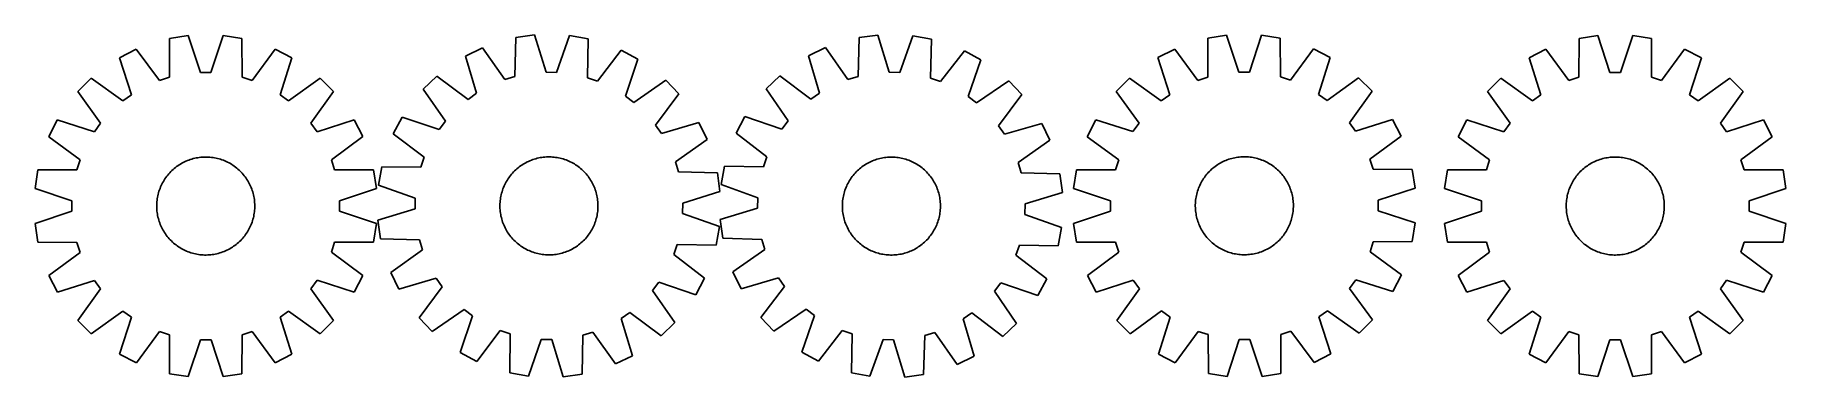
# Model space of a CAD drawing. Header units: millimetres. Extents: x 7 to 1435, y 7 to 286.
import ezdxf

# ---------------------------------------------------------------- set-up
doc = ezdxf.new("R2010")
doc.units = ezdxf.units.MM
doc.layers.add('CUT', color=7, linetype='CONTINUOUS', true_color=0x000000)

msp = doc.modelspace()

# ---------------------------------------------------------------- linework, layer by layer
at = {"layer": 'CUT'}
for p, q in [((414.247561, 285.715699), (399.009509, 283.586773)), ((423.677336, 255.383306), (414.247561, 285.715699)), ((89.380295, 274.131197), (75.67241, 267.143749)), ((108.196762, 248.539884), (89.380295, 274.131197)), ((116.520854, 282.954795), (116.350997, 251.190886)), ((131.717068, 285.364284), (116.520854, 282.954795)), ((141.70444, 255.210891), (131.717068, 285.364284)), ((160.255915, 285.369131), (150.278784, 255.212347)), ((175.452946, 282.964803), (160.255915, 285.369131)), ((175.633591, 251.200953), (175.452946, 282.964803)), ((202.5965, 274.150423), (183.788726, 248.55272)), ((216.306757, 267.16763), (202.5965, 274.150423)), ((371.710894, 275.265031), (357.87652, 268.531485)), ((390.052368, 249.331171), (371.710894, 275.265031)), ((399.009509, 283.586773), (398.254091, 251.831394)), ((442.781647, 285.19441), (432.25025, 255.226687)), ((457.93177, 282.510322), (442.781647, 285.19441)), ((457.526794, 250.748541), (457.93177, 282.510322)), ((484.908212, 273.197029), (465.631721, 247.950412)), ((498.487406, 265.962665), (484.908212, 273.197029)), ((651.647641, 275.386315), (637.781751, 268.717909)), ((669.86694, 249.366478), (651.647641, 275.386315)), ((678.985093, 283.579574), (678.080331, 251.828099)), ((694.232989, 285.63681), (678.985093, 283.579574)), ((703.520001, 255.260402), (694.232989, 285.63681)), ((722.764308, 284.981325), (712.092083, 255.063465)), ((737.90164, 282.226013), (722.764308, 284.981325)), ((737.347287, 250.466488), (737.90164, 282.226013)), ((764.833981, 272.785948), (745.438964, 247.630271)), ((778.379, 265.487798), (764.833981, 272.785948)), ((936.413685, 274.246375), (922.716329, 267.238311)), ((955.268633, 248.683401), (936.413685, 274.246375)), ((963.540938, 283.110797), (963.418871, 251.346668)), ((978.73351, 285.543146), (963.540938, 283.110797)), ((988.766237, 255.404813), (978.73351, 285.543146)), ((1007.272317, 285.59093), (997.340569, 255.419169)), ((1022.472949, 283.209469), (1007.272317, 285.59093)), ((1022.701382, 251.445927), (1022.472949, 283.209469)), ((1049.629733, 274.435937), (1030.860493, 248.809966)), ((1063.350481, 267.473779), (1049.629733, 274.435937)), ((1239.17501, 274.143136), (1225.466129, 267.157641)), ((1257.987829, 248.54914), (1239.17501, 274.143136)), ((1266.316826, 282.962865), (1266.142442, 251.198981)), ((1281.513383, 285.370188), (1266.316826, 282.962865)), ((1291.496458, 255.215371), (1281.513383, 285.370188)), ((1310.052231, 285.370967), (1300.070801, 255.215605)), ((1325.248919, 282.964473), (1310.052231, 285.370967)), ((1325.425036, 251.200598), (1325.248919, 282.964473)), ((1352.391216, 274.146224), (1333.579794, 248.551203)), ((1366.100478, 267.161478), (1352.391216, 274.146224)), ((75.67241, 267.143749), (85.326454, 236.881988)), ((206.662991, 236.902592), (216.306757, 267.16763)), ((357.87652, 268.531485), (366.971025, 238.096888)), ((488.287321, 235.88056), (498.487406, 265.962665)), ((637.781751, 268.717909), (646.733016, 238.240875)), ((768.037546, 235.453999), (778.379, 265.487798)), ((922.716329, 267.238311), (932.415891, 236.991109)), ((1053.75226, 237.194266), (1063.350481, 267.473779)), ((1225.466129, 267.157641), (1235.11586, 236.894504)), ((1356.452399, 236.897814), (1366.100478, 267.161478)), ((52.586846, 250.365115), (41.709113, 239.483687)), ((78.39052, 231.840937), (52.586846, 250.365115)), ((116.350997, 251.190886), (108.196762, 248.539884)), ((150.278784, 255.212347), (141.70444, 255.210891)), ((183.788726, 248.55272), (175.633591, 251.200953)), ((239.398018, 250.396838), (213.600637, 231.863898)), ((250.279446, 239.519105), (239.398018, 250.396838)), ((334.485553, 252.181302), (323.409061, 241.502262)), ((359.943335, 233.184563), (334.485553, 252.181302)), ((398.254091, 251.831394), (390.052368, 249.331171)), ((432.25025, 255.226687), (423.677336, 255.383306)), ((465.631721, 247.950412), (457.526794, 250.748541)), ((521.265561, 248.769018), (495.130895, 230.714821)), ((531.9446, 237.692527), (521.265561, 248.769018)), ((614.314144, 252.477918), (603.18755, 241.851092)), ((639.6823, 233.361657), (614.314144, 252.477918)), ((678.080331, 251.828099), (669.86694, 249.366478)), ((712.092083, 255.063465), (703.520001, 255.260402)), ((745.438964, 247.630271), (737.347287, 250.466488)), ((801.076038, 248.187211), (774.856749, 230.25613)), ((811.702865, 237.060617), (801.076038, 248.187211)), ((899.656035, 250.424963), (888.794686, 239.527182)), ((925.48755, 231.939629), (899.656035, 250.424963)), ((963.418871, 251.346668), (955.268633, 248.683401)), ((997.340569, 255.419169), (988.766237, 255.404813)), ((1030.860493, 248.809966), (1022.701382, 251.445927)), ((1086.466948, 250.737747), (1060.697479, 232.166015)), ((1097.364729, 239.876397), (1086.466948, 250.737747)), ((1202.378174, 250.382297), (1191.49889, 239.50242)), ((1228.179208, 231.854442), (1202.378174, 250.382297)), ((1266.142442, 251.198981), (1257.987829, 248.54914)), ((1300.070801, 255.215605), (1291.496458, 255.215371)), ((1333.579794, 248.551203), (1325.425036, 251.200598)), ((1389.189349, 250.387394), (1363.389326, 231.858131)), ((1400.069226, 239.50811), (1389.189349, 250.387394)), ((41.709113, 239.483687), (60.242053, 213.686305)), ((85.326454, 236.881988), (78.39052, 231.840937)), ((213.600637, 231.863898), (206.662991, 236.902592)), ((231.755269, 213.715431), (250.279446, 239.519105)), ((323.409061, 241.502262), (341.463258, 215.367597)), ((366.971025, 238.096888), (359.943335, 233.184563)), ((495.130895, 230.714821), (488.287321, 235.88056)), ((512.947861, 212.234745), (531.9446, 237.692527)), ((603.18755, 241.851092), (621.118631, 215.631803)), ((646.733016, 238.240875), (639.6823, 233.361657)), ((774.856749, 230.25613), (768.037546, 235.453999)), ((792.586603, 211.692462), (811.702865, 237.060617)), ((888.794686, 239.527182), (907.366417, 213.757713)), ((932.415891, 236.991109), (925.48755, 231.939629)), ((1060.697479, 232.166015), (1053.75226, 237.194266)), ((1078.879395, 214.044883), (1097.364729, 239.876397)), ((1191.49889, 239.50242), (1210.028153, 213.702397)), ((1235.11586, 236.894504), (1228.179208, 231.854442)), ((1363.389326, 231.858131), (1356.452399, 236.897814)), ((1381.541371, 213.707076), (1400.069226, 239.50811)), ((24.938321, 216.392426), (17.955528, 202.682168)), ((55.203359, 206.74866), (24.938321, 216.392426)), ((267.05808, 216.433541), (236.796319, 206.779497)), ((274.045529, 202.725656), (267.05808, 216.433541)), ((306.215414, 218.724107), (298.98105, 205.144913)), ((336.297519, 208.524022), (306.215414, 218.724107)), ((341.463258, 215.367597), (336.297519, 208.524022)), ((548.294783, 214.30156), (517.860186, 205.207054)), ((555.02833, 200.467186), (548.294783, 214.30156)), ((585.886963, 219.154054), (578.588813, 205.609035)), ((615.920762, 208.8126), (585.886963, 219.154054)), ((621.118631, 215.631803), (615.920762, 208.8126)), ((872.058653, 216.410715), (865.096496, 202.689968)), ((902.338166, 206.812494), (872.058653, 216.410715)), ((1114.178077, 216.816104), (1083.930875, 207.116541)), ((1121.186141, 203.118747), (1114.178077, 216.816104)), ((1174.724806, 216.41355), (1167.74006, 202.704288)), ((1204.98847, 206.76547), (1174.724806, 216.41355)), ((1416.84457, 216.420155), (1386.581433, 206.770424)), ((1423.830064, 202.711274), (1416.84457, 216.420155)), ((17.955528, 202.682168), (43.553231, 183.874394)), ((60.242053, 213.686305), (55.203359, 206.74866)), ((236.796319, 206.779497), (231.755269, 213.715431)), ((248.454216, 183.909189), (274.045529, 202.725656)), ((298.98105, 205.144913), (324.227667, 185.868423)), ((517.860186, 205.207054), (512.947861, 212.234745)), ((529.09447, 182.125712), (555.02833, 200.467186)), ((578.588813, 205.609035), (603.74449, 186.214018)), ((797.465821, 204.641745), (792.586603, 211.692462)), ((827.942855, 213.59301), (797.465821, 204.641745)), ((834.611261, 199.72712), (827.942855, 213.59301)), ((865.096496, 202.689968), (890.722466, 183.920727)), ((907.366417, 213.757713), (902.338166, 206.812494)), ((1083.930875, 207.116541), (1078.879395, 214.044883)), ((1095.623166, 184.263799), (1121.186141, 203.118747)), ((1167.74006, 202.704288), (1193.335081, 183.892865)), ((1210.028153, 213.702397), (1204.98847, 206.76547)), ((1386.581433, 206.770424), (1381.541371, 213.707076)), ((1398.236069, 183.898455), (1423.830064, 202.711274)), ((139.435967, 185.551864), (140.678556, 185.738895)), ((140.678556, 185.738895), (141.926406, 185.886802)), ((141.926406, 185.886802), (143.178286, 185.995441)), ((143.178286, 185.995441), (144.432961, 186.064704)), ((144.432961, 186.064704), (145.689193, 186.094522)), ((145.689193, 186.094522), (146.945741, 186.084866)), ((146.945741, 186.084866), (148.201366, 186.035746)), ((148.201366, 186.035746), (149.454829, 185.94721)), ((149.454829, 185.94721), (150.704892, 185.819346)), ((150.704892, 185.819346), (151.950322, 185.652279)), ((324.227667, 185.868423), (321.429538, 177.763496)), ((418.884977, 185.574797), (420.125033, 185.777939)), ((420.125033, 185.777939), (421.370859, 185.94203)), ((421.370859, 185.94203), (422.621224, 186.066907)), ((422.621224, 186.066907), (423.874894, 186.152448)), ((423.874894, 186.152448), (425.130633, 186.198568)), ((425.130633, 186.198568), (426.387201, 186.205222)), ((426.387201, 186.205222), (427.643357, 186.172402)), ((427.643357, 186.172402), (428.897863, 186.100142)), ((428.897863, 186.100142), (430.149481, 185.988513)), ((430.149481, 185.988513), (431.396974, 185.837624)), ((431.396974, 185.837624), (432.639112, 185.647625)), ((603.74449, 186.214018), (600.908273, 178.12234)), ((699.640371, 185.672512), (700.886954, 185.830741)), ((700.886954, 185.830741), (702.137892, 185.949737)), ((702.137892, 185.949737), (703.391951, 186.02938)), ((703.391951, 186.02938), (704.647893, 186.069594)), ((704.647893, 186.069594), (705.904478, 186.070338)), ((705.904478, 186.070338), (707.160467, 186.031611)), ((707.160467, 186.031611), (708.414619, 185.953451)), ((708.414619, 185.953451), (709.665697, 185.835936)), ((709.665697, 185.835936), (710.912467, 185.679182)), ((808.591425, 181.507821), (834.611261, 199.72712)), ((985.366811, 185.514624), (986.60257, 185.742452)), ((986.60257, 185.742452), (987.844876, 185.931352)), ((987.844876, 185.931352), (989.092502, 186.081137)), ((989.092502, 186.081137), (990.344218, 186.191659)), ((990.344218, 186.191659), (991.598787, 186.262809)), ((991.598787, 186.262809), (992.854972, 186.294517)), ((992.854972, 186.294517), (994.111534, 186.286752)), ((994.111534, 186.286752), (995.367231, 186.239521)), ((995.367231, 186.239521), (996.620825, 186.152871)), ((996.620825, 186.152871), (997.871079, 186.026888)), ((997.871079, 186.026888), (999.116759, 185.861695)), ((999.116759, 185.861695), (1000.356635, 185.657456)), ((1289.218056, 185.556669), (1290.460671, 185.743522)), ((1290.460671, 185.743522), (1291.708543, 185.891252)), ((1291.708543, 185.891252), (1292.960438, 185.999712)), ((1292.960438, 185.999712), (1294.215123, 186.068796)), ((1294.215123, 186.068796), (1295.471359, 186.098435)), ((1295.471359, 186.098435), (1296.727906, 186.088601)), ((1296.727906, 186.088601), (1297.983524, 186.039302)), ((1297.983524, 186.039302), (1299.236974, 185.950587)), ((1299.236974, 185.950587), (1300.487019, 185.822544)), ((1300.487019, 185.822544), (1301.732425, 185.6553)), ((9.141148, 175.538614), (6.73682, 160.341583)), ((40.904998, 175.719259), (9.141148, 175.538614)), ((43.553231, 183.874394), (40.904998, 175.719259)), ((114.986024, 171.344654), (115.794417, 172.306686)), ((115.794417, 172.306686), (116.632631, 173.242851)), ((116.632631, 173.242851), (117.499836, 174.152226)), ((117.499836, 174.152226), (118.395177, 175.033912)), ((118.395177, 175.033912), (119.317771, 175.88704)), ((119.317771, 175.88704), (120.266708, 176.710767)), ((120.266708, 176.710767), (121.241049, 177.504281)), ((121.241049, 177.504281), (122.239835, 178.266799)), ((122.239835, 178.266799), (123.26208, 178.997568)), ((123.26208, 178.997568), (124.306774, 179.695867)), ((124.306774, 179.695867), (125.372886, 180.361006)), ((125.372886, 180.361006), (126.459366, 180.99233)), ((126.459366, 180.99233), (127.565139, 181.589216)), ((127.565139, 181.589216), (128.689115, 182.151073)), ((128.689115, 182.151073), (129.830185, 182.677349)), ((129.830185, 182.677349), (130.987223, 183.167523)), ((130.987223, 183.167523), (132.159087, 183.621112)), ((132.159087, 183.621112), (133.344619, 184.037667)), ((133.344619, 184.037667), (134.542652, 184.416779)), ((134.542652, 184.416779), (135.752001, 184.758072)), ((135.752001, 184.758072), (136.971474, 185.061211)), ((136.971474, 185.061211), (138.199867, 185.325895)), ((138.199867, 185.325895), (139.435967, 185.551864)), ((151.950322, 185.652279), (153.189889, 185.446175)), ((153.189889, 185.446175), (154.422371, 185.201236)), ((154.422371, 185.201236), (155.646551, 184.917706)), ((155.646551, 184.917706), (156.861222, 184.595862)), ((156.861222, 184.595862), (158.065183, 184.236024)), ((158.065183, 184.236024), (159.257248, 183.838546)), ((159.257248, 183.838546), (160.436239, 183.403821)), ((160.436239, 183.403821), (161.600994, 182.932277)), ((161.600994, 182.932277), (162.750362, 182.42438)), ((162.750362, 182.42438), (163.88321, 181.880631)), ((163.88321, 181.880631), (164.998419, 181.301567)), ((164.998419, 181.301567), (166.094889, 180.687758)), ((166.094889, 180.687758), (167.171538, 180.039812)), ((167.171538, 180.039812), (168.227303, 179.358367)), ((168.227303, 179.358367), (169.261142, 178.644096)), ((169.261142, 178.644096), (170.272035, 177.897704)), ((170.272035, 177.897704), (171.258985, 177.119927)), ((171.258985, 177.119927), (172.221018, 176.311534)), ((172.221018, 176.311534), (173.157183, 175.47332)), ((173.157183, 175.47332), (174.066557, 174.606115)), ((174.066557, 174.606115), (174.948244, 173.710774)), ((174.948244, 173.710774), (175.801371, 172.78818)), ((175.801371, 172.78818), (176.625099, 171.839243)), ((176.625099, 171.839243), (177.418613, 170.864902)), ((251.105218, 175.754954), (248.454216, 183.909189)), ((282.869127, 175.585097), (251.105218, 175.754954)), ((285.278616, 160.388883), (282.869127, 175.585097)), ((289.667757, 178.168472), (286.983669, 163.018349)), ((321.429538, 177.763496), (289.667757, 178.168472)), ((394.621485, 171.051452), (395.417325, 172.023896)), ((395.417325, 172.023896), (396.243317, 172.970861)), ((396.243317, 172.970861), (397.098647, 173.891414)), ((397.098647, 173.891414), (397.982469, 174.784647)), ((397.982469, 174.784647), (398.893913, 175.649677)), ((398.893913, 175.649677), (399.832079, 176.485651)), ((399.832079, 176.485651), (400.79604, 177.291744)), ((400.79604, 177.291744), (401.784845, 178.06716)), ((401.784845, 178.06716), (402.797519, 178.811135)), ((402.797519, 178.811135), (403.833062, 179.522934)), ((403.833062, 179.522934), (404.890452, 180.201855)), ((404.890452, 180.201855), (405.968645, 180.847227)), ((405.968645, 180.847227), (407.066579, 181.458413)), ((407.066579, 181.458413), (408.183168, 182.034812)), ((408.183168, 182.034812), (409.317312, 182.575852)), ((409.317312, 182.575852), (410.46789, 183.081002)), ((410.46789, 183.081002), (411.633768, 183.549762)), ((411.633768, 183.549762), (412.813795, 183.981669)), ((412.813795, 183.981669), (414.006806, 184.376298)), ((414.006806, 184.376298), (415.211623, 184.733258)), ((415.211623, 184.733258), (416.427059, 185.052199)), ((416.427059, 185.052199), (417.651913, 185.332804)), ((417.651913, 185.332804), (418.884977, 185.574797)), ((432.639112, 185.647625), (433.874669, 185.418704)), ((433.874669, 185.418704), (435.102426, 185.151085)), ((435.102426, 185.151085), (436.321171, 184.845034)), ((436.321171, 184.845034), (437.529702, 184.500852)), ((437.529702, 184.500852), (438.726825, 184.118879)), ((438.726825, 184.118879), (439.911359, 183.699492)), ((439.911359, 183.699492), (441.082136, 183.243105)), ((441.082136, 183.243105), (442.237999, 182.750168)), ((442.237999, 182.750168), (443.377808, 182.221168)), ((443.377808, 182.221168), (444.500439, 181.656627)), ((444.500439, 181.656627), (445.604783, 181.057101)), ((445.604783, 181.057101), (446.689751, 180.423183)), ((446.689751, 180.423183), (447.754271, 179.755498)), ((447.754271, 179.755498), (448.797294, 179.054705)), ((448.797294, 179.054705), (449.81779, 178.321496)), ((449.81779, 178.321496), (450.814751, 177.556594)), ((450.814751, 177.556594), (451.787194, 176.760755)), ((451.787194, 176.760755), (452.73416, 175.934762)), ((452.73416, 175.934762), (453.654713, 175.079433)), ((453.654713, 175.079433), (454.547945, 174.19561)), ((454.547945, 174.19561), (455.412975, 173.284166)), ((455.412975, 173.284166), (456.248949, 172.346001)), ((456.248949, 172.346001), (457.055042, 171.38204)), ((531.594693, 173.923989), (529.09447, 182.125712)), ((563.350072, 173.16857), (531.594693, 173.923989)), ((565.478998, 157.930518), (563.350072, 173.16857)), ((569.148748, 178.676694), (566.393436, 163.539362)), ((600.908273, 178.12234), (569.148748, 178.676694)), ((674.067843, 171.066136), (674.868247, 172.034825)), ((674.868247, 172.034825), (675.698684, 172.977896)), ((675.698684, 172.977896), (676.558334, 173.894416)), ((676.558334, 173.894416), (677.446348, 174.783481)), ((677.446348, 174.783481), (678.36185, 175.644215)), ((678.36185, 175.644215), (679.303937, 176.475768)), ((679.303937, 176.475768), (680.271678, 177.277318)), ((680.271678, 177.277318), (681.26412, 178.048076)), ((681.26412, 178.048076), (682.280281, 178.78728)), ((682.280281, 178.78728), (683.31916, 179.4942)), ((683.31916, 179.4942), (684.379732, 180.16814)), ((684.379732, 180.16814), (685.460949, 180.808434)), ((685.460949, 180.808434), (686.561745, 181.41445)), ((686.561745, 181.41445), (687.681033, 181.98559)), ((687.681033, 181.98559), (688.817708, 182.521291)), ((688.817708, 182.521291), (689.97065, 183.021024)), ((689.97065, 183.021024), (691.13872, 183.484295)), ((691.13872, 183.484295), (692.320764, 183.910648)), ((692.320764, 183.910648), (693.515618, 184.299661)), ((693.515618, 184.299661), (694.722102, 184.650951)), ((694.722102, 184.650951), (695.939024, 184.964172)), ((695.939024, 184.964172), (697.165184, 185.239013)), ((697.165184, 185.239013), (698.399372, 185.475204)), ((698.399372, 185.475204), (699.640371, 185.672512)), ((710.912467, 185.679182), (712.153698, 185.483343)), ((712.153698, 185.483343), (713.388165, 185.248613)), ((713.388165, 185.248613), (714.61465, 184.975223)), ((714.61465, 184.975223), (715.831942, 184.663444)), ((715.831942, 184.663444), (717.03884, 184.313582)), ((717.03884, 184.313582), (718.234153, 183.925983)), ((718.234153, 183.925983), (719.416702, 183.501029)), ((719.416702, 183.501029), (720.585319, 183.039141)), ((720.585319, 183.039141), (721.738851, 182.540773)), ((721.738851, 182.540773), (722.87616, 182.006418)), ((722.87616, 182.006418), (723.996123, 181.436603)), ((723.996123, 181.436603), (725.097636, 180.83189)), ((725.097636, 180.83189), (726.17961, 180.192876)), ((726.17961, 180.192876), (727.240978, 179.520192)), ((727.240978, 179.520192), (728.280693, 178.814501)), ((728.280693, 178.814501), (729.297729, 178.076501)), ((729.297729, 178.076501), (730.291082, 177.306918)), ((730.291082, 177.306918), (731.259771, 176.506514)), ((731.259771, 176.506514), (732.202842, 175.676077)), ((732.202842, 175.676077), (733.119362, 174.816427)), ((733.119362, 174.816427), (734.008428, 173.928413)), ((734.008428, 173.928413), (734.869161, 173.012911)), ((734.869161, 173.012911), (735.700714, 172.070824)), ((735.700714, 172.070824), (736.502264, 171.103083)), ((811.053046, 173.29443), (808.591425, 181.507821)), ((842.80452, 172.389668), (811.053046, 173.29443)), ((844.861756, 157.141772), (842.80452, 172.389668)), ((856.322964, 175.533183), (853.941503, 160.332552)), ((888.086505, 175.761616), (856.322964, 175.533183)), ((890.722466, 183.920727), (888.086505, 175.761616)), ((961.397738, 170.510353), (962.174029, 171.498472)), ((962.174029, 171.498472), (962.980975, 172.46172)), ((962.980975, 172.46172), (963.817778, 173.399145)), ((963.817778, 173.399145), (964.683614, 174.309823)), ((964.683614, 174.309823), (965.577628, 175.192855)), ((965.577628, 175.192855), (966.498938, 176.04737)), ((966.498938, 176.04737), (967.446634, 176.872525)), ((967.446634, 176.872525), (968.419781, 177.667504)), ((968.419781, 177.667504), (969.417418, 178.431523)), ((969.417418, 178.431523), (970.438562, 179.163829)), ((970.438562, 179.163829), (971.482204, 179.863699)), ((971.482204, 179.863699), (972.547315, 180.530442)), ((972.547315, 180.530442), (973.632843, 181.1634)), ((973.632843, 181.1634), (974.737717, 181.761948)), ((974.737717, 181.761948), (975.860847, 182.325496)), ((975.860847, 182.325496), (977.001124, 182.853488)), ((977.001124, 182.853488), (978.157423, 183.345402)), ((978.157423, 183.345402), (979.328603, 183.800753)), ((979.328603, 183.800753), (980.513507, 184.219092)), ((980.513507, 184.219092), (981.710968, 184.600006)), ((981.710968, 184.600006), (982.919802, 184.943119)), ((982.919802, 184.943119), (984.138818, 185.248091)), ((984.138818, 185.248091), (985.366811, 185.514624)), ((1000.356635, 185.657456), (1001.589485, 185.414372)), ((1001.589485, 185.414372), (1002.81409, 185.132683)), ((1002.81409, 185.132683), (1004.029243, 184.812668)), ((1004.029243, 184.812668), (1005.233745, 184.454642)), ((1005.233745, 184.454642), (1006.426406, 184.058958)), ((1006.426406, 184.058958), (1007.60605, 183.626007)), ((1007.60605, 183.626007), (1008.771513, 183.156216)), ((1008.771513, 183.156216), (1009.921644, 182.650048)), ((1009.921644, 182.650048), (1011.055308, 182.108004)), ((1011.055308, 182.108004), (1012.171387, 181.530618)), ((1012.171387, 181.530618), (1013.26878, 180.918461)), ((1013.26878, 180.918461), (1014.346402, 180.272135)), ((1014.346402, 180.272135), (1015.403191, 179.592279)), ((1015.403191, 179.592279), (1016.438104, 178.879565)), ((1016.438104, 178.879565), (1017.450119, 178.134694)), ((1017.450119, 178.134694), (1018.438238, 177.358403)), ((1018.438238, 177.358403), (1019.401486, 176.551458)), ((1019.401486, 176.551458), (1020.338911, 175.714654)), ((1020.338911, 175.714654), (1021.249589, 174.848818)), ((1021.249589, 174.848818), (1022.132621, 173.954804)), ((1022.132621, 173.954804), (1022.987136, 173.033494)), ((1022.987136, 173.033494), (1023.81229, 172.085799)), ((1023.81229, 172.085799), (1024.60727, 171.112652)), ((1098.286434, 176.113561), (1095.623166, 184.263799)), ((1130.050563, 175.991494), (1098.286434, 176.113561)), ((1132.482912, 160.798923), (1130.050563, 175.991494)), ((1158.921811, 175.56199), (1156.515317, 160.365302)), ((1190.685686, 175.738107), (1158.921811, 175.56199)), ((1193.335081, 183.892865), (1190.685686, 175.738107)), ((1264.766088, 171.352943), (1265.574619, 172.31486)), ((1265.574619, 172.31486), (1266.412965, 173.250906)), ((1266.412965, 173.250906), (1267.2803, 174.160157)), ((1267.2803, 174.160157), (1268.175767, 175.041716)), ((1268.175767, 175.041716), (1269.098483, 175.894712)), ((1269.098483, 175.894712), (1270.047536, 176.718304)), ((1270.047536, 176.718304), (1271.021991, 177.511679)), ((1271.021991, 177.511679), (1272.020886, 178.274055)), ((1272.020886, 178.274055), (1273.043235, 179.004678)), ((1273.043235, 179.004678), (1274.088028, 179.702828)), ((1274.088028, 179.702828), (1275.154235, 180.367816)), ((1275.154235, 180.367816), (1276.240805, 180.998985)), ((1276.240805, 180.998985), (1277.346663, 181.595712)), ((1277.346663, 181.595712), (1278.470719, 182.15741)), ((1278.470719, 182.15741), (1279.611864, 182.683523)), ((1279.611864, 182.683523), (1280.768972, 183.173532)), ((1280.768972, 183.173532), (1281.9409, 183.626953)), ((1281.9409, 183.626953), (1283.126492, 184.04334)), ((1283.126492, 184.04334), (1284.324579, 184.422281)), ((1284.324579, 184.422281), (1285.533977, 184.763402)), ((1285.533977, 184.763402), (1286.753493, 185.066367)), ((1286.753493, 185.066367), (1287.981923, 185.330876)), ((1287.981923, 185.330876), (1289.218056, 185.556669)), ((1301.732425, 185.6553), (1302.971963, 185.449019)), ((1302.971963, 185.449019), (1304.20441, 185.203905)), ((1304.20441, 185.203905), (1305.42855, 184.9202)), ((1305.42855, 184.9202), (1306.643174, 184.598183)), ((1306.643174, 184.598183), (1307.847084, 184.238174)), ((1307.847084, 184.238174), (1309.039092, 183.840526)), ((1309.039092, 183.840526), (1310.218022, 183.405632)), ((1310.218022, 183.405632), (1311.382709, 182.933922)), ((1311.382709, 182.933922), (1312.532005, 182.425861)), ((1312.532005, 182.425861), (1313.664775, 181.881951)), ((1313.664775, 181.881951), (1314.779902, 181.302728)), ((1314.779902, 181.302728), (1315.876284, 180.688763)), ((1315.876284, 180.688763), (1316.95284, 180.040664)), ((1316.95284, 180.040664), (1318.008508, 179.359068)), ((1318.008508, 179.359068), (1319.042246, 178.64465)), ((1319.042246, 178.64465), (1320.053033, 177.898114)), ((1320.053033, 177.898114), (1321.039872, 177.120196)), ((1321.039872, 177.120196), (1322.001789, 176.311665)), ((1322.001789, 176.311665), (1322.937835, 175.473319)), ((1322.937835, 175.473319), (1323.847086, 174.605984)), ((1323.847086, 174.605984), (1324.728644, 173.710517)), ((1324.728644, 173.710517), (1325.58164, 172.787801)), ((1325.58164, 172.787801), (1326.405233, 171.838748)), ((1326.405233, 171.838748), (1327.198608, 170.864293)), ((1400.885909, 175.743842), (1398.236069, 183.898455)), ((1432.649794, 175.569458), (1400.885909, 175.743842)), ((1435.057117, 160.372901), (1432.649794, 175.569458)), ((6.73682, 160.341583), (36.893604, 150.364452)), ((107.510089, 156.94689), (107.869927, 158.150851)), ((107.869927, 158.150851), (108.267405, 159.342916)), ((108.267405, 159.342916), (108.70213, 160.521907)), ((108.70213, 160.521907), (109.173674, 161.686662)), ((109.173674, 161.686662), (109.681571, 162.83603)), ((109.681571, 162.83603), (110.22532, 163.968878)), ((110.22532, 163.968878), (110.804384, 165.084087)), ((110.804384, 165.084087), (111.418193, 166.180557)), ((111.418193, 166.180557), (112.066139, 167.257206)), ((112.066139, 167.257206), (112.747584, 168.312971)), ((112.747584, 168.312971), (113.461855, 169.34681)), ((113.461855, 169.34681), (114.208247, 170.357704)), ((114.208247, 170.357704), (114.986024, 171.344654)), ((177.418613, 170.864902), (178.181131, 169.866116)), ((178.181131, 169.866116), (178.9119, 168.843871)), ((178.9119, 168.843871), (179.610198, 167.799177)), ((179.610198, 167.799177), (180.275338, 166.733065)), ((180.275338, 166.733065), (180.906662, 165.646585)), ((180.906662, 165.646585), (181.503548, 164.540812)), ((181.503548, 164.540812), (182.065405, 163.416836)), ((182.065405, 163.416836), (182.591681, 162.275766)), ((182.591681, 162.275766), (183.081855, 161.118728)), ((183.081855, 161.118728), (183.535443, 159.946864)), ((183.535443, 159.946864), (183.951999, 158.761332)), ((183.951999, 158.761332), (184.331111, 157.563299)), ((184.331111, 157.563299), (184.672404, 156.35395)), ((255.125223, 150.401511), (285.278616, 160.388883)), ((286.983669, 163.018349), (316.951392, 152.486951)), ((387.333045, 156.557873), (387.677227, 157.766403)), ((387.677227, 157.766403), (388.0592, 158.963526)), ((388.0592, 158.963526), (388.478587, 160.148061)), ((388.478587, 160.148061), (388.934974, 161.318837)), ((388.934974, 161.318837), (389.427911, 162.474701)), ((389.427911, 162.474701), (389.956911, 163.61451)), ((389.956911, 163.61451), (390.521453, 164.737141)), ((390.521453, 164.737141), (391.120978, 165.841485)), ((391.120978, 165.841485), (391.754896, 166.926452)), ((391.754896, 166.926452), (392.422581, 167.990973)), ((392.422581, 167.990973), (393.123374, 169.033996)), ((393.123374, 169.033996), (393.856583, 170.054491)), ((393.856583, 170.054491), (394.621485, 171.051452)), ((457.055042, 171.38204), (457.830459, 170.393234)), ((457.830459, 170.393234), (458.574434, 169.380561)), ((458.574434, 169.380561), (459.286233, 168.345018)), ((459.286233, 168.345018), (459.965153, 167.287628)), ((459.965153, 167.287628), (460.610525, 166.209434)), ((460.610525, 166.209434), (461.221712, 165.111501)), ((461.221712, 165.111501), (461.79811, 163.994911)), ((461.79811, 163.994911), (462.339151, 162.860768)), ((462.339151, 162.860768), (462.844301, 161.710189)), ((462.844301, 161.710189), (463.31306, 160.544311)), ((463.31306, 160.544311), (463.744968, 159.364285)), ((463.744968, 159.364285), (464.139596, 158.171274)), ((464.139596, 158.171274), (464.496557, 156.966456)), ((535.146604, 148.500743), (565.478998, 157.930518)), ((566.393436, 163.539362), (596.311296, 152.867137)), ((666.711318, 156.606996), (667.06118, 157.813894)), ((667.06118, 157.813894), (667.448778, 159.009207)), ((667.448778, 159.009207), (667.873732, 160.191756)), ((667.873732, 160.191756), (668.33562, 161.360373)), ((668.33562, 161.360373), (668.833988, 162.513905)), ((668.833988, 162.513905), (669.368343, 163.651214)), ((669.368343, 163.651214), (669.938158, 164.771177)), ((669.938158, 164.771177), (670.542871, 165.872689)), ((670.542871, 165.872689), (671.181885, 166.954664)), ((671.181885, 166.954664), (671.854569, 168.016032)), ((671.854569, 168.016032), (672.56026, 169.055747)), ((672.56026, 169.055747), (673.29826, 170.072783)), ((673.29826, 170.072783), (674.067843, 171.066136)), ((736.502264, 171.103083), (737.273022, 170.110642)), ((737.273022, 170.110642), (738.012226, 169.09448)), ((738.012226, 169.09448), (738.719146, 168.055601)), ((738.719146, 168.055601), (739.393086, 166.995029)), ((739.393086, 166.995029), (740.03338, 165.913812)), ((740.03338, 165.913812), (740.639396, 164.813016)), ((740.639396, 164.813016), (741.210537, 163.693728)), ((741.210537, 163.693728), (741.746237, 162.557053)), ((741.746237, 162.557053), (742.24597, 161.404111)), ((742.24597, 161.404111), (742.709241, 160.236042)), ((742.709241, 160.236042), (743.135594, 159.053997)), ((743.135594, 159.053997), (743.524607, 157.859143)), ((743.524607, 157.859143), (743.875897, 156.65266)), ((814.485348, 147.85476), (844.861756, 157.141772)), ((853.941503, 160.332552), (884.113263, 150.400803)), ((954.719764, 157.089477), (955.077791, 158.293979)), ((955.077791, 158.293979), (955.473475, 159.48664)), ((955.473475, 159.48664), (955.906426, 160.666284)), ((955.906426, 160.666284), (956.376217, 161.831747)), ((956.376217, 161.831747), (956.882384, 162.981878)), ((956.882384, 162.981878), (957.424428, 164.115542)), ((957.424428, 164.115542), (958.001814, 165.231622)), ((958.001814, 165.231622), (958.613972, 166.329014)), ((958.613972, 166.329014), (959.260297, 167.406636)), ((959.260297, 167.406636), (959.940153, 168.463425)), ((959.940153, 168.463425), (960.652868, 169.498338)), ((960.652868, 169.498338), (961.397738, 170.510353)), ((1024.60727, 171.112652), (1025.371289, 170.115014)), ((1025.371289, 170.115014), (1026.103595, 169.09387)), ((1026.103595, 169.09387), (1026.803465, 168.050228)), ((1026.803465, 168.050228), (1027.470208, 166.985117)), ((1027.470208, 166.985117), (1028.103166, 165.899589)), ((1028.103166, 165.899589), (1028.701714, 164.794715)), ((1028.701714, 164.794715), (1029.265262, 163.671586)), ((1029.265262, 163.671586), (1029.793254, 162.531309)), ((1029.793254, 162.531309), (1030.285168, 161.37501)), ((1030.285168, 161.37501), (1030.740519, 160.20383)), ((1030.740519, 160.20383), (1031.158858, 159.018925)), ((1031.158858, 159.018925), (1031.539772, 157.821464)), ((1031.539772, 157.821464), (1031.882884, 156.61263)), ((1102.344579, 150.766195), (1132.482912, 160.798923)), ((1156.515317, 160.365302), (1186.670679, 150.383873)), ((1257.288101, 156.956245), (1257.64811, 158.160156)), ((1257.64811, 158.160156), (1258.045758, 159.352164)), ((1258.045758, 159.352164), (1258.480652, 160.531093)), ((1258.480652, 160.531093), (1258.952362, 161.69578)), ((1258.952362, 161.69578), (1259.460423, 162.845076)), ((1259.460423, 162.845076), (1260.004333, 163.977846)), ((1260.004333, 163.977846), (1260.583556, 165.092973)), ((1260.583556, 165.092973), (1261.197521, 166.189355)), ((1261.197521, 166.189355), (1261.84562, 167.265912)), ((1261.84562, 167.265912), (1262.527216, 168.32158)), ((1262.527216, 168.32158), (1263.241634, 169.355317)), ((1263.241634, 169.355317), (1263.98817, 170.366104)), ((1263.98817, 170.366104), (1264.766088, 171.352943)), ((1327.198608, 170.864293), (1327.960983, 169.865398)), ((1327.960983, 169.865398), (1328.691607, 168.843049)), ((1328.691607, 168.843049), (1329.389757, 167.798256)), ((1329.389757, 167.798256), (1330.054744, 166.732048)), ((1330.054744, 166.732048), (1330.685913, 165.645479)), ((1330.685913, 165.645479), (1331.282641, 164.539621)), ((1331.282641, 164.539621), (1331.844339, 163.415565)), ((1331.844339, 163.415565), (1332.370451, 162.27442)), ((1332.370451, 162.27442), (1332.86046, 161.117312)), ((1332.86046, 161.117312), (1333.313882, 159.945384)), ((1333.313882, 159.945384), (1333.730269, 158.759792)), ((1333.730269, 158.759792), (1334.10921, 157.561705)), ((1334.10921, 157.561705), (1334.450331, 156.352307)), ((1404.9023, 150.389826), (1435.057117, 160.372901)), ((36.893604, 150.364452), (36.89506, 141.790108)), ((106.011429, 145.774861), (106.021085, 147.03141)), ((106.041247, 144.51863), (106.011429, 145.774861)), ((106.021085, 147.03141), (106.070205, 148.287035)), ((106.11051, 143.263955), (106.041247, 144.51863)), ((106.070205, 148.287035), (106.158741, 149.540497)), ((106.219149, 142.012074), (106.11051, 143.263955)), ((106.158741, 149.540497), (106.286605, 150.79056)), ((106.286605, 150.79056), (106.453672, 152.03599)), ((106.453672, 152.03599), (106.659776, 153.275557)), ((106.659776, 153.275557), (106.904715, 154.50804)), ((106.904715, 154.50804), (107.188245, 155.73222)), ((107.188245, 155.73222), (107.510089, 156.94689)), ((184.672404, 156.35395), (184.975543, 155.134477)), ((184.975543, 155.134477), (185.240227, 153.906084)), ((185.240227, 153.906084), (185.466196, 152.669984)), ((185.466196, 152.669984), (185.653226, 151.427395)), ((185.653226, 151.427395), (185.801134, 150.179545)), ((185.801134, 150.179545), (185.909773, 148.927665)), ((185.950078, 143.904585), (185.861542, 142.651122)), ((185.909773, 148.927665), (185.979036, 147.67299)), ((185.999198, 145.16021), (185.950078, 143.904585)), ((185.979036, 147.67299), (186.008854, 146.416758)), ((186.008854, 146.416758), (185.999198, 145.16021)), ((255.126679, 141.827167), (255.125223, 150.401511)), ((316.794773, 143.914038), (286.46238, 134.484263)), ((316.951392, 152.486951), (316.794773, 143.914038)), ((385.972857, 146.623902), (386.005677, 147.880059)), ((385.979511, 145.367335), (385.972857, 146.623902)), ((386.025631, 144.111596), (385.979511, 145.367335)), ((386.005677, 147.880059), (386.077937, 149.134565)), ((386.111172, 142.857925), (386.025631, 144.111596)), ((386.077937, 149.134565), (386.189566, 150.386182)), ((386.23605, 141.60756), (386.111172, 142.857925)), ((386.189566, 150.386182), (386.340455, 151.633676)), ((386.340455, 151.633676), (386.530454, 152.875814)), ((386.530454, 152.875814), (386.759376, 154.111371)), ((386.759376, 154.111371), (387.026994, 155.339128)), ((387.026994, 155.339128), (387.333045, 156.557873)), ((464.496557, 156.966456), (464.815497, 155.75102)), ((464.815497, 155.75102), (465.096102, 154.526166)), ((465.096102, 154.526166), (465.338095, 153.293102)), ((465.338095, 153.293102), (465.541237, 152.053046)), ((465.541237, 152.053046), (465.705328, 150.80722)), ((465.705328, 150.80722), (465.830206, 149.556855)), ((465.863441, 143.280216), (465.751811, 142.028599)), ((465.830206, 149.556855), (465.915747, 148.303185)), ((465.935701, 144.534722), (465.863441, 143.280216)), ((465.915747, 148.303185), (465.961867, 147.047446)), ((465.96852, 145.790879), (465.935701, 144.534722)), ((465.961867, 147.047446), (465.96852, 145.790879)), ((534.989986, 139.92783), (535.146604, 148.500743)), ((596.11436, 144.295055), (565.737952, 135.008043)), ((596.311296, 152.867137), (596.11436, 144.295055)), ((665.304424, 146.679532), (665.343151, 147.935521)), ((665.305167, 145.422947), (665.304424, 146.679532)), ((665.345381, 144.167005), (665.305167, 145.422947)), ((665.343151, 147.935521), (665.42131, 149.189673)), ((665.425024, 142.912946), (665.345381, 144.167005)), ((665.42131, 149.189673), (665.538825, 150.440751)), ((665.54402, 141.662008), (665.425024, 142.912946)), ((665.538825, 150.440751), (665.695579, 151.687521)), ((665.695579, 151.687521), (665.891418, 152.928752)), ((665.891418, 152.928752), (666.126148, 154.163219)), ((666.126148, 154.163219), (666.399538, 155.389703)), ((666.399538, 155.389703), (666.711318, 156.606996)), ((743.875897, 156.65266), (744.189118, 155.435737)), ((744.189118, 155.435737), (744.463959, 154.209577)), ((744.463959, 154.209577), (744.70015, 152.975389)), ((744.70015, 152.975389), (744.897458, 151.734391)), ((744.897458, 151.734391), (745.055687, 150.487807)), ((745.055687, 150.487807), (745.174683, 149.236869)), ((745.178397, 142.960142), (745.060882, 141.709064)), ((745.174683, 149.236869), (745.254327, 147.98281)), ((745.256557, 144.214294), (745.178397, 142.960142)), ((745.254327, 147.98281), (745.29454, 146.726868)), ((745.295284, 145.470283), (745.256557, 144.214294)), ((745.29454, 146.726868), (745.295284, 145.470283)), ((814.288411, 139.282678), (814.485348, 147.85476)), ((884.113263, 150.400803), (884.127619, 141.826471)), ((953.237915, 145.915206), (953.24568, 147.171768)), ((953.269623, 144.659021), (953.237915, 145.915206)), ((953.24568, 147.171768), (953.292911, 148.427465)), ((953.340773, 143.404452), (953.269623, 144.659021)), ((953.292911, 148.427465), (953.379561, 149.68106)), ((953.451295, 142.152736), (953.340773, 143.404452)), ((953.379561, 149.68106), (953.505545, 150.931314)), ((953.505545, 150.931314), (953.670738, 152.176993)), ((953.670738, 152.176993), (953.874977, 153.41687)), ((953.874977, 153.41687), (954.11806, 154.649719)), ((954.11806, 154.649719), (954.399749, 155.874324)), ((954.399749, 155.874324), (954.719764, 157.089477)), ((1031.882884, 156.61263), (1032.187857, 155.393615)), ((1032.187857, 155.393615), (1032.454389, 154.165622)), ((1032.454389, 154.165622), (1032.682218, 152.929862)), ((1032.682218, 152.929862), (1032.871118, 151.687556)), ((1032.871118, 151.687556), (1033.020903, 150.43993)), ((1033.092637, 142.911607), (1032.966654, 141.661353)), ((1033.020903, 150.43993), (1033.131425, 149.188215)), ((1033.179287, 144.165201), (1033.092637, 142.911607)), ((1033.131425, 149.188215), (1033.202575, 147.933645)), ((1033.226518, 145.420899), (1033.179287, 144.165201)), ((1033.202575, 147.933645), (1033.234283, 146.67746)), ((1033.234283, 146.67746), (1033.226518, 145.420899)), ((1102.358935, 142.191863), (1102.344579, 150.766195)), ((1186.670679, 150.383873), (1186.670913, 141.809529)), ((1255.787849, 145.78443), (1255.797683, 147.040977)), ((1255.817488, 144.528195), (1255.787849, 145.78443)), ((1255.797683, 147.040977), (1255.846982, 148.296595)), ((1255.886572, 143.27351), (1255.817488, 144.528195)), ((1255.846982, 148.296595), (1255.935697, 149.550045)), ((1255.995032, 142.021614), (1255.886572, 143.27351)), ((1255.935697, 149.550045), (1256.06374, 150.80009)), ((1256.06374, 150.80009), (1256.230984, 152.045496)), ((1256.230984, 152.045496), (1256.437265, 153.285034)), ((1256.437265, 153.285034), (1256.682379, 154.517481)), ((1256.682379, 154.517481), (1256.966084, 155.741621)), ((1256.966084, 155.741621), (1257.288101, 156.956245)), ((1334.450331, 156.352307), (1334.753295, 155.132791)), ((1334.753295, 155.132791), (1335.017805, 153.904361)), ((1335.017805, 153.904361), (1335.243597, 152.668228)), ((1335.243597, 152.668228), (1335.430451, 151.425613)), ((1335.430451, 151.425613), (1335.578181, 150.177741)), ((1335.578181, 150.177741), (1335.686641, 148.925846)), ((1335.72623, 143.90276), (1335.637516, 142.64931)), ((1335.686641, 148.925846), (1335.755725, 147.671161)), ((1335.775529, 145.158378), (1335.72623, 143.90276)), ((1335.755725, 147.671161), (1335.785364, 146.414925)), ((1335.785364, 146.414925), (1335.775529, 145.158378)), ((1404.902534, 141.815483), (1404.9023, 150.389826)), ((36.89506, 141.790108), (6.741667, 131.802736)), ((6.741667, 131.802736), (9.151156, 116.606522)), ((106.367056, 140.764224), (106.219149, 142.012074)), ((106.554087, 139.521636), (106.367056, 140.764224)), ((106.780056, 138.285535), (106.554087, 139.521636)), ((107.04474, 137.057142), (106.780056, 138.285535)), ((107.347879, 135.837669), (107.04474, 137.057142)), ((107.689172, 134.62832), (107.347879, 135.837669)), ((108.068284, 133.430288), (107.689172, 134.62832)), ((108.48484, 132.244755), (108.068284, 133.430288)), ((108.938428, 131.072891), (108.48484, 132.244755)), ((109.428602, 129.915854), (108.938428, 131.072891)), ((109.954878, 128.774783), (109.428602, 129.915854)), ((110.516735, 127.650807), (109.954878, 128.774783)), ((182.338712, 129.355589), (181.794963, 128.222741)), ((182.846609, 130.504957), (182.338712, 129.355589)), ((183.318153, 131.669712), (182.846609, 130.504957)), ((183.752878, 132.848703), (183.318153, 131.669712)), ((184.150356, 134.040768), (183.752878, 132.848703)), ((184.510194, 135.244729), (184.150356, 134.040768)), ((184.832037, 136.4594), (184.510194, 135.244729)), ((185.115568, 137.68358), (184.832037, 136.4594)), ((185.360506, 138.916062), (185.115568, 137.68358)), ((185.566611, 140.155629), (185.360506, 138.916062)), ((185.733677, 141.401059), (185.566611, 140.155629)), ((185.861542, 142.651122), (185.733677, 141.401059)), ((285.283462, 131.850036), (255.126679, 141.827167)), ((282.879134, 116.653005), (285.283462, 131.850036)), ((286.46238, 134.484263), (288.591306, 119.246211)), ((386.40014, 140.361735), (386.23605, 141.60756)), ((386.603282, 139.121679), (386.40014, 140.361735)), ((386.845276, 137.888615), (386.603282, 139.121679)), ((387.125881, 136.663761), (386.845276, 137.888615)), ((387.444821, 135.448325), (387.125881, 136.663761)), ((387.801781, 134.243507), (387.444821, 135.448325)), ((388.19641, 133.050496), (387.801781, 134.243507)), ((388.628317, 131.87047), (388.19641, 133.050496)), ((389.097077, 130.704592), (388.628317, 131.87047)), ((389.602227, 129.554013), (389.097077, 130.704592)), ((390.143268, 128.41987), (389.602227, 129.554013)), ((461.984467, 128.800271), (461.419925, 127.67764)), ((462.513467, 129.94008), (461.984467, 128.800271)), ((463.006404, 131.095944), (462.513467, 129.94008)), ((463.462791, 132.26672), (463.006404, 131.095944)), ((463.882178, 133.451254), (463.462791, 132.26672)), ((464.264151, 134.648377), (463.882178, 133.451254)), ((464.608333, 135.856908), (464.264151, 134.648377)), ((464.914384, 137.075653), (464.608333, 135.856908)), ((465.182002, 138.30341), (464.914384, 137.075653)), ((465.410924, 139.538967), (465.182002, 138.30341)), ((465.600923, 140.781105), (465.410924, 139.538967)), ((465.751811, 142.028599), (465.600923, 140.781105)), ((564.957709, 129.396432), (534.989986, 139.92783)), ((562.273621, 114.246309), (564.957709, 129.396432)), ((565.737952, 135.008043), (567.795187, 119.760147)), ((665.70225, 140.415424), (665.54402, 141.662008)), ((665.899557, 139.174426), (665.70225, 140.415424)), ((666.135748, 137.940238), (665.899557, 139.174426)), ((666.410589, 136.714078), (666.135748, 137.940238)), ((666.72381, 135.497155), (666.410589, 136.714078)), ((667.0751, 134.290672), (666.72381, 135.497155)), ((667.464113, 133.095818), (667.0751, 134.290672)), ((667.890466, 131.913773), (667.464113, 133.095818)), ((668.353737, 130.745704), (667.890466, 131.913773)), ((668.85347, 129.592762), (668.353737, 130.745704)), ((669.389171, 128.456087), (668.85347, 129.592762)), ((741.765719, 129.63591), (741.231364, 128.498601)), ((742.264087, 130.789442), (741.765719, 129.63591)), ((742.725975, 131.958059), (742.264087, 130.789442)), ((743.150929, 133.140608), (742.725975, 131.958059)), ((743.538528, 134.335921), (743.150929, 133.140608)), ((743.88839, 135.542819), (743.538528, 134.335921)), ((744.200169, 136.760111), (743.88839, 135.542819)), ((744.473559, 137.986596), (744.200169, 136.760111)), ((744.708289, 139.221063), (744.473559, 137.986596)), ((744.904128, 140.462294), (744.708289, 139.221063)), ((745.060882, 141.709064), (744.904128, 140.462294)), ((844.206271, 128.610453), (814.288411, 139.282678)), ((841.450959, 113.473121), (844.206271, 128.610453)), ((884.127619, 141.826471), (853.989286, 131.793744)), ((853.989286, 131.793744), (856.421636, 116.601173)), ((953.60108, 140.90511), (953.451295, 142.152736)), ((953.78998, 139.662804), (953.60108, 140.90511)), ((954.017809, 138.427045), (953.78998, 139.662804)), ((954.284341, 137.199052), (954.017809, 138.427045)), ((954.589314, 135.980036), (954.284341, 137.199052)), ((954.932426, 134.771202), (954.589314, 135.980036)), ((955.31334, 133.573741), (954.932426, 134.771202)), ((955.731679, 132.388837), (955.31334, 133.573741)), ((956.18703, 131.217657), (955.731679, 132.388837)), ((956.678944, 130.061358), (956.18703, 131.217657)), ((957.206936, 128.921081), (956.678944, 130.061358)), ((957.770484, 127.797951), (957.206936, 128.921081)), ((1029.589814, 129.610788), (1029.04777, 128.477124)), ((1030.095981, 130.76092), (1029.589814, 129.610788)), ((1030.565772, 131.926382), (1030.095981, 130.76092)), ((1030.998724, 133.106026), (1030.565772, 131.926382)), ((1031.394407, 134.298688), (1030.998724, 133.106026)), ((1031.752434, 135.503189), (1031.394407, 134.298688)), ((1032.072449, 136.718342), (1031.752434, 135.503189)), ((1032.354138, 137.942948), (1032.072449, 136.718342)), ((1032.597222, 139.175797), (1032.354138, 137.942948)), ((1032.801461, 140.415673), (1032.597222, 139.175797)), ((1032.966654, 141.661353), (1032.801461, 140.415673)), ((1132.530695, 132.260115), (1102.358935, 142.191863)), ((1130.149234, 117.059484), (1132.530695, 132.260115)), ((1186.670913, 141.809529), (1156.516096, 131.826454)), ((1156.516096, 131.826454), (1158.923419, 116.629897)), ((1256.142762, 140.773743), (1255.995032, 142.021614)), ((1256.329615, 139.531127), (1256.142762, 140.773743)), ((1256.555408, 138.294994), (1256.329615, 139.531127)), ((1256.819917, 137.066564), (1256.555408, 138.294994)), ((1257.122882, 135.847048), (1256.819917, 137.066564)), ((1257.464003, 134.63765), (1257.122882, 135.847048)), ((1257.842944, 133.439564), (1257.464003, 134.63765)), ((1258.259331, 132.253972), (1257.842944, 133.439564)), ((1258.712752, 131.082043), (1258.259331, 132.253972)), ((1259.202761, 129.924936), (1258.712752, 131.082043)), ((1259.728874, 128.783791), (1259.202761, 129.924936)), ((1260.290571, 127.659734), (1259.728874, 128.783791)), ((1332.11279, 129.354279), (1331.56888, 128.221509)), ((1332.620851, 130.503575), (1332.11279, 129.354279)), ((1333.092561, 131.668262), (1332.620851, 130.503575)), ((1333.527454, 132.847192), (1333.092561, 131.668262)), ((1333.925102, 134.0392), (1333.527454, 132.847192)), ((1334.285112, 135.24311), (1333.925102, 134.0392)), ((1334.607128, 136.457734), (1334.285112, 135.24311)), ((1334.890833, 137.681874), (1334.607128, 136.457734)), ((1335.135948, 138.914321), (1334.890833, 137.681874)), ((1335.342228, 140.153859), (1335.135948, 138.914321)), ((1335.509473, 141.399265), (1335.342228, 140.153859)), ((1335.637516, 142.64931), (1335.509473, 141.399265)), ((1435.057895, 131.834053), (1404.902534, 141.815483)), ((1432.651401, 116.637365), (1435.057895, 131.834053)), ((9.151156, 116.606522), (40.915065, 116.436666)), ((40.915065, 116.436666), (43.566067, 108.28243)), ((111.113621, 126.545034), (110.516735, 127.650807)), ((111.744945, 125.458555), (111.113621, 126.545034)), ((112.410084, 124.392442), (111.744945, 125.458555)), ((113.108383, 123.347748), (112.410084, 124.392442)), ((113.839152, 122.325504), (113.108383, 123.347748)), ((114.60167, 121.326718), (113.839152, 122.325504)), ((115.395184, 120.352376), (114.60167, 121.326718)), ((116.218911, 119.40344), (115.395184, 120.352376)), ((117.072039, 118.480846), (116.218911, 119.40344)), ((117.953725, 117.585504), (117.072039, 118.480846)), ((118.8631, 116.718299), (117.953725, 117.585504)), ((119.799265, 115.880086), (118.8631, 116.718299)), ((120.761298, 115.071692), (119.799265, 115.880086)), ((121.748247, 114.293915), (120.761298, 115.071692)), ((122.759141, 113.547523), (121.748247, 114.293915)), ((170.779233, 114.687338), (169.780447, 113.92482)), ((171.753575, 115.480852), (170.779233, 114.687338)), ((172.702511, 116.30458), (171.753575, 115.480852)), ((173.625105, 117.157707), (172.702511, 116.30458)), ((174.520447, 118.039394), (173.625105, 117.157707)), ((175.387652, 118.948768), (174.520447, 118.039394)), ((176.225865, 119.884933), (175.387652, 118.948768)), ((177.034259, 120.846966), (176.225865, 119.884933)), ((177.812036, 121.833916), (177.034259, 120.846966)), ((178.558428, 122.844809), (177.812036, 121.833916)), ((179.272699, 123.878648), (178.558428, 122.844809)), ((179.954144, 124.934413), (179.272699, 123.878648)), ((180.60209, 126.011062), (179.954144, 124.934413)), ((181.215898, 127.107532), (180.60209, 126.011062)), ((181.794963, 128.222741), (181.215898, 127.107532)), ((248.467052, 108.317225), (251.115285, 116.47236)), ((251.115285, 116.47236), (282.879134, 116.653005)), ((288.591306, 119.246211), (320.346685, 118.490792)), ((320.346685, 118.490792), (322.846908, 110.289069)), ((390.719666, 127.30328), (390.143268, 128.41987)), ((391.330853, 126.205347), (390.719666, 127.30328)), ((391.976225, 125.127153), (391.330853, 126.205347)), ((392.655145, 124.069763), (391.976225, 125.127153)), ((393.366944, 123.03422), (392.655145, 124.069763)), ((394.110919, 122.021546), (393.366944, 123.03422)), ((394.886335, 121.032741), (394.110919, 122.021546)), ((395.692429, 120.06878), (394.886335, 121.032741)), ((396.528403, 119.130615), (395.692429, 120.06878)), ((397.393433, 118.219171), (396.528403, 119.130615)), ((398.286665, 117.335348), (397.393433, 118.219171)), ((399.207218, 116.480019), (398.286665, 117.335348)), ((400.154184, 115.654026), (399.207218, 116.480019)), ((401.126627, 114.858187), (400.154184, 115.654026)), ((402.123588, 114.093285), (401.126627, 114.858187)), ((450.156533, 114.34762), (449.143859, 113.603646)), ((451.145338, 115.123037), (450.156533, 114.34762)), ((452.109299, 115.92913), (451.145338, 115.123037)), ((453.047465, 116.765104), (452.109299, 115.92913)), ((453.958908, 117.630134), (453.047465, 116.765104)), ((454.842731, 118.523367), (453.958908, 117.630134)), ((455.698061, 119.44392), (454.842731, 118.523367)), ((456.524053, 120.390885), (455.698061, 119.44392)), ((457.319893, 121.363328), (456.524053, 120.390885)), ((458.084795, 122.36029), (457.319893, 121.363328)), ((458.818004, 123.380785), (458.084795, 122.36029)), ((459.518797, 124.423808), (458.818004, 123.380785)), ((460.186482, 125.488328), (459.518797, 124.423808)), ((460.8204, 126.573296), (460.186482, 125.488328)), ((461.419925, 127.67764), (460.8204, 126.573296)), ((527.713711, 106.546358), (530.51184, 114.651285)), ((530.51184, 114.651285), (562.273621, 114.246309)), ((567.795187, 119.760147), (599.546662, 118.855385)), ((599.546662, 118.855385), (602.008283, 110.641994)), ((669.960311, 127.336799), (669.389171, 128.456087)), ((670.566327, 126.236003), (669.960311, 127.336799)), ((671.206621, 125.154786), (670.566327, 126.236003)), ((671.880561, 124.094214), (671.206621, 125.154786)), ((672.587482, 123.055335), (671.880561, 124.094214)), ((673.326685, 122.039173), (672.587482, 123.055335)), ((674.097443, 121.046732), (673.326685, 122.039173)), ((674.898993, 120.078991), (674.097443, 121.046732)), ((675.730546, 119.136904), (674.898993, 120.078991)), ((676.59128, 118.221402), (675.730546, 119.136904)), ((677.480345, 117.333388), (676.59128, 118.221402)), ((678.396866, 116.473738), (677.480345, 117.333388)), ((679.339936, 115.643301), (678.396866, 116.473738)), ((680.308625, 114.842897), (679.339936, 115.643301)), ((681.301978, 114.073314), (680.308625, 114.842897)), ((730.328029, 114.872497), (729.335588, 114.101739)), ((731.295771, 115.674047), (730.328029, 114.872497)), ((732.237857, 116.5056), (731.295771, 115.674047)), ((733.153359, 117.366333), (732.237857, 116.5056)), ((734.041373, 118.255399), (733.153359, 117.366333)), ((734.901023, 119.171919), (734.041373, 118.255399)), ((735.73146, 120.11499), (734.901023, 119.171919)), ((736.531865, 121.083679), (735.73146, 120.11499)), ((737.301447, 122.077032), (736.531865, 121.083679)), ((738.039447, 123.094068), (737.301447, 122.077032)), ((738.745138, 124.133783), (738.039447, 123.094068)), ((739.417822, 125.195151), (738.745138, 124.133783)), ((740.056836, 126.277126), (739.417822, 125.195151)), ((740.661549, 127.378638), (740.056836, 126.277126)), ((741.231364, 128.498601), (740.661549, 127.378638)), ((856.421636, 116.601173), (888.185764, 116.479105)), ((888.185764, 116.479105), (890.849032, 108.328868)), ((958.369032, 126.693077), (957.770484, 127.797951)), ((959.00199, 125.607549), (958.369032, 126.693077)), ((959.668733, 124.542438), (959.00199, 125.607549)), ((960.368603, 123.498796), (959.668733, 124.542438)), ((961.100909, 122.477652), (960.368603, 123.498796)), ((961.864929, 121.480015), (961.100909, 122.477652)), ((962.659908, 120.506868), (961.864929, 121.480015)), ((963.485062, 119.559172), (962.659908, 120.506868)), ((964.339577, 118.637863), (963.485062, 119.559172)), ((965.222609, 117.743849), (964.339577, 118.637863)), ((966.133287, 116.878013), (965.222609, 117.743849)), ((967.070713, 116.041209), (966.133287, 116.878013)), ((968.03396, 115.234263), (967.070713, 116.041209)), ((969.022079, 114.457972), (968.03396, 115.234263)), ((970.034094, 113.713102), (969.022079, 114.457972)), ((1018.052418, 114.925163), (1017.05478, 114.161143)), ((1019.025564, 115.720142), (1018.052418, 114.925163)), ((1019.97326, 116.545296), (1019.025564, 115.720142)), ((1020.89457, 117.399811), (1019.97326, 116.545296)), ((1021.788584, 118.282843), (1020.89457, 117.399811)), ((1022.65442, 119.193521), (1021.788584, 118.282843)), ((1023.491223, 120.130947), (1022.65442, 119.193521)), ((1024.298169, 121.094194), (1023.491223, 120.130947)), ((1025.07446, 122.082313), (1024.298169, 121.094194)), ((1025.819331, 123.094328), (1025.07446, 122.082313)), ((1026.532045, 124.129241), (1025.819331, 123.094328)), ((1027.211901, 125.18603), (1026.532045, 124.129241)), ((1027.858227, 126.263653), (1027.211901, 125.18603)), ((1028.470384, 127.361045), (1027.858227, 126.263653)), ((1029.04777, 128.477124), (1028.470384, 127.361045)), ((1095.749732, 108.67194), (1098.385693, 116.83105)), ((1098.385693, 116.83105), (1130.149234, 117.059484)), ((1158.923419, 116.629897), (1190.687303, 116.455513)), ((1190.687303, 116.455513), (1193.337144, 108.3009)), ((1260.887299, 126.553876), (1260.290571, 127.659734)), ((1261.518468, 125.467307), (1260.887299, 126.553876)), ((1262.183456, 124.401099), (1261.518468, 125.467307)), ((1262.881606, 123.356306), (1262.183456, 124.401099)), ((1263.612229, 122.333957), (1262.881606, 123.356306)), ((1264.374605, 121.335063), (1263.612229, 122.333957)), ((1265.16798, 120.360608), (1264.374605, 121.335063)), ((1265.991572, 119.411554), (1265.16798, 120.360608)), ((1266.844568, 118.488838), (1265.991572, 119.411554)), ((1267.726127, 117.593371), (1266.844568, 118.488838)), ((1268.635378, 116.726037), (1267.726127, 117.593371)), ((1269.571424, 115.88769), (1268.635378, 116.726037)), ((1270.533341, 115.079159), (1269.571424, 115.88769)), ((1271.52018, 114.301241), (1270.533341, 115.079159)), ((1272.530967, 113.554705), (1271.52018, 114.301241)), ((1320.551221, 114.687676), (1319.552327, 113.925301)), ((1321.525676, 115.481051), (1320.551221, 114.687676)), ((1322.47473, 116.304643), (1321.525676, 115.481051)), ((1323.397446, 117.15764), (1322.47473, 116.304643)), ((1324.292913, 118.039198), (1323.397446, 117.15764)), ((1325.160247, 118.948449), (1324.292913, 118.039198)), ((1325.998594, 119.884495), (1325.160247, 118.948449)), ((1326.807125, 120.846412), (1325.998594, 119.884495)), ((1327.585042, 121.833251), (1326.807125, 120.846412)), ((1328.331579, 122.844038), (1327.585042, 121.833251)), ((1329.045997, 123.877776), (1328.331579, 122.844038)), ((1329.727592, 124.933444), (1329.045997, 123.877776)), ((1330.375692, 126.01), (1329.727592, 124.933444)), ((1330.989656, 127.106382), (1330.375692, 126.01)), ((1331.56888, 128.221509), (1330.989656, 127.106382)), ((1398.238131, 108.30649), (1400.887527, 116.461248)), ((1400.887527, 116.461248), (1432.651401, 116.637365)), ((43.566067, 108.28243), (17.974754, 89.465963)), ((123.79298, 112.833252), (122.759141, 113.547523)), ((124.848745, 112.151807), (123.79298, 112.833252)), ((125.925394, 111.503861), (124.848745, 112.151807)), ((127.021864, 110.890053), (125.925394, 111.503861)), ((128.137073, 110.310988), (127.021864, 110.890053)), ((129.269921, 109.767239), (128.137073, 110.310988)), ((130.419289, 109.259342), (129.269921, 109.767239)), ((131.584044, 108.787798), (130.419289, 109.259342)), ((132.763035, 108.353073), (131.584044, 108.787798)), ((133.9551, 107.955595), (132.763035, 108.353073)), ((135.159061, 107.595757), (133.9551, 107.955595)), ((136.373731, 107.273914), (135.159061, 107.595757)), ((137.597912, 106.990383), (136.373731, 107.273914)), ((138.830394, 106.745445), (137.597912, 106.990383)), ((140.069961, 106.53934), (138.830394, 106.745445)), ((141.315391, 106.372274), (140.069961, 106.53934)), ((142.565454, 106.244409), (141.315391, 106.372274)), ((143.818917, 106.155873), (142.565454, 106.244409)), ((145.074541, 106.106753), (143.818917, 106.155873)), ((146.33109, 106.097097), (145.074541, 106.106753)), ((147.587321, 106.126915), (146.33109, 106.097097)), ((148.841996, 106.196178), (147.587321, 106.126915)), ((150.093877, 106.304817), (148.841996, 106.196178)), ((151.341727, 106.452725), (150.093877, 106.304817)), ((152.584316, 106.639755), (151.341727, 106.452725)), ((153.820416, 106.865724), (152.584316, 106.639755)), ((155.048809, 107.130408), (153.820416, 106.865724)), ((156.268282, 107.433547), (155.048809, 107.130408)), ((157.477631, 107.77484), (156.268282, 107.433547)), ((158.675663, 108.153952), (157.477631, 107.77484)), ((159.861196, 108.570508), (158.675663, 108.153952)), ((161.03306, 109.024096), (159.861196, 108.570508)), ((162.190097, 109.51427), (161.03306, 109.024096)), ((163.331168, 110.040546), (162.190097, 109.51427)), ((164.455144, 110.602403), (163.331168, 110.040546)), ((165.560917, 111.199289), (164.455144, 110.602403)), ((166.647396, 111.830613), (165.560917, 111.199289)), ((167.713509, 112.495753), (166.647396, 111.830613)), ((168.758203, 113.194051), (167.713509, 112.495753)), ((169.780447, 113.92482), (168.758203, 113.194051)), ((274.064755, 89.509451), (248.467052, 108.317225)), ((322.846908, 110.289069), (296.913048, 91.947595)), ((403.144084, 113.360075), (402.123588, 114.093285)), ((404.187106, 112.659283), (403.144084, 113.360075)), ((405.251627, 111.991598), (404.187106, 112.659283)), ((406.336594, 111.35768), (405.251627, 111.991598)), ((407.440939, 110.758154), (406.336594, 111.35768)), ((408.563569, 110.193613), (407.440939, 110.758154)), ((409.703379, 109.664612), (408.563569, 110.193613)), ((410.859242, 109.171676), (409.703379, 109.664612)), ((412.030019, 108.715288), (410.859242, 109.171676)), ((413.214553, 108.295901), (412.030019, 108.715288)), ((414.411676, 107.913929), (413.214553, 108.295901)), ((415.620206, 107.569747), (414.411676, 107.913929)), ((416.838951, 107.263696), (415.620206, 107.569747)), ((418.066708, 106.996077), (416.838951, 107.263696)), ((419.302266, 106.767155), (418.066708, 106.996077)), ((420.544404, 106.577157), (419.302266, 106.767155)), ((421.791897, 106.426268), (420.544404, 106.577157)), ((423.043514, 106.314639), (421.791897, 106.426268)), ((424.29802, 106.242378), (423.043514, 106.314639)), ((425.554177, 106.209559), (424.29802, 106.242378)), ((426.810745, 106.216213), (425.554177, 106.209559)), ((428.066484, 106.262333), (426.810745, 106.216213)), ((429.320154, 106.347874), (428.066484, 106.262333)), ((430.570519, 106.472751), (429.320154, 106.347874)), ((431.816344, 106.636842), (430.570519, 106.472751)), ((433.056401, 106.839984), (431.816344, 106.636842)), ((434.289465, 107.081977), (433.056401, 106.839984)), ((435.514319, 107.362582), (434.289465, 107.081977)), ((436.729754, 107.681522), (435.514319, 107.362582)), ((437.934572, 108.038483), (436.729754, 107.681522)), ((439.127583, 108.433112), (437.934572, 108.038483)), ((440.30761, 108.865019), (439.127583, 108.433112)), ((441.473488, 109.333779), (440.30761, 108.865019)), ((442.624066, 109.838928), (441.473488, 109.333779)), ((443.75821, 110.379969), (442.624066, 109.838928)), ((444.874799, 110.956367), (443.75821, 110.379969)), ((445.972732, 111.567554), (444.874799, 110.956367)), ((447.050926, 112.212926), (445.972732, 111.567554)), ((448.108316, 112.891847), (447.050926, 112.212926)), ((449.143859, 113.603646), (448.108316, 112.891847)), ((552.960328, 87.269868), (527.713711, 106.546358)), ((602.008283, 110.641994), (575.988446, 92.422695)), ((682.319014, 113.335314), (681.301978, 114.073314)), ((683.358729, 112.629623), (682.319014, 113.335314)), ((684.420097, 111.956939), (683.358729, 112.629623)), ((685.502072, 111.317925), (684.420097, 111.956939)), ((686.603584, 110.713212), (685.502072, 111.317925)), ((687.723547, 110.143397), (686.603584, 110.713212)), ((688.860856, 109.609042), (687.723547, 110.143397)), ((690.014388, 109.110674), (688.860856, 109.609042)), ((691.183005, 108.648786), (690.014388, 109.110674)), ((692.365554, 108.223832), (691.183005, 108.648786)), ((693.560867, 107.836233), (692.365554, 108.223832)), ((694.767765, 107.486371), (693.560867, 107.836233)), ((695.985058, 107.174592), (694.767765, 107.486371)), ((697.211542, 106.901202), (695.985058, 107.174592)), ((698.446009, 106.666472), (697.211542, 106.901202)), ((699.68724, 106.470633), (698.446009, 106.666472)), ((700.93401, 106.313879), (699.68724, 106.470633)), ((702.185088, 106.196364), (700.93401, 106.313879)), ((703.439241, 106.118204), (702.185088, 106.196364)), ((704.695229, 106.079477), (703.439241, 106.118204)), ((705.951814, 106.080221), (704.695229, 106.079477)), ((707.207756, 106.120435), (705.951814, 106.080221)), ((708.461815, 106.200078), (707.207756, 106.120435)), ((709.712753, 106.319074), (708.461815, 106.200078)), ((710.959337, 106.477303), (709.712753, 106.319074)), ((712.200335, 106.674611), (710.959337, 106.477303)), ((713.434523, 106.910802), (712.200335, 106.674611)), ((714.660683, 107.185643), (713.434523, 106.910802)), ((715.877606, 107.498864), (714.660683, 107.185643)), ((717.084089, 107.850154), (715.877606, 107.498864)), ((718.278943, 108.239167), (717.084089, 107.850154)), ((719.460988, 108.66552), (718.278943, 108.239167)), ((720.629057, 109.128791), (719.460988, 108.66552)), ((721.781999, 109.628524), (720.629057, 109.128791)), ((722.918674, 110.164224), (721.781999, 109.628524)), ((724.037962, 110.735365), (722.918674, 110.164224)), ((725.138758, 111.341381), (724.037962, 110.735365)), ((726.219975, 111.981675), (725.138758, 111.341381)), ((727.280547, 112.655615), (726.219975, 111.981675)), ((728.319426, 113.362535), (727.280547, 112.655615)), ((729.335588, 114.101739), (728.319426, 113.362535)), ((806.855217, 105.935797), (809.691434, 114.027474)), ((832.010894, 86.54078), (806.855217, 105.935797)), ((809.691434, 114.027474), (841.450959, 113.473121)), ((890.849032, 108.328868), (865.286057, 89.47392)), ((971.069007, 113.000387), (970.034094, 113.713102)), ((972.125796, 112.320531), (971.069007, 113.000387)), ((973.203419, 111.674206), (972.125796, 112.320531)), ((974.300811, 111.062048), (973.203419, 111.674206)), ((975.41689, 110.484662), (974.300811, 111.062048)), ((976.550554, 109.942618), (975.41689, 110.484662)), ((977.700685, 109.436451), (976.550554, 109.942618)), ((978.866148, 108.96666), (977.700685, 109.436451)), ((980.045792, 108.533709), (978.866148, 108.96666)), ((981.238453, 108.138025), (980.045792, 108.533709)), ((982.442955, 107.779998), (981.238453, 108.138025)), ((983.658108, 107.459983), (982.442955, 107.779998)), ((984.882714, 107.178295), (983.658108, 107.459983)), ((986.115563, 106.935211), (984.882714, 107.178295)), ((987.355439, 106.730972), (986.115563, 106.935211)), ((988.601119, 106.565779), (987.355439, 106.730972)), ((989.851373, 106.439795), (988.601119, 106.565779)), ((991.104967, 106.353145), (989.851373, 106.439795)), ((992.360664, 106.305914), (991.104967, 106.353145)), ((993.617226, 106.298149), (992.360664, 106.305914)), ((994.873411, 106.329857), (993.617226, 106.298149)), ((996.127981, 106.401007), (994.873411, 106.329857)), ((997.379696, 106.51153), (996.127981, 106.401007)), ((998.627322, 106.661314), (997.379696, 106.51153)), ((999.869628, 106.850214), (998.627322, 106.661314)), ((1001.105387, 107.078043), (999.869628, 106.850214)), ((1002.333381, 107.344575), (1001.105387, 107.078043)), ((1003.552396, 107.649548), (1002.333381, 107.344575)), ((1004.76123, 107.99266), (1003.552396, 107.649548)), ((1005.958691, 108.373574), (1004.76123, 107.99266)), ((1007.143596, 108.791913), (1005.958691, 108.373574)), ((1008.314775, 109.247264), (1007.143596, 108.791913)), ((1009.471074, 109.739178), (1008.314775, 109.247264)), ((1010.611351, 110.26717), (1009.471074, 109.739178)), ((1011.734481, 110.830718), (1010.611351, 110.26717)), ((1012.839355, 111.429266), (1011.734481, 110.830718)), ((1013.924883, 112.062224), (1012.839355, 111.429266)), ((1014.989994, 112.728967), (1013.924883, 112.062224)), ((1016.033636, 113.428837), (1014.989994, 112.728967)), ((1017.05478, 114.161143), (1016.033636, 113.428837)), ((1121.375703, 89.902699), (1095.749732, 108.67194)), ((1193.337144, 108.3009), (1167.743148, 89.488081)), ((1273.564704, 112.840287), (1272.530967, 113.554705)), ((1274.620372, 112.158692), (1273.564704, 112.840287)), ((1275.696929, 111.510592), (1274.620372, 112.158692)), ((1276.793311, 110.896628), (1275.696929, 111.510592)), ((1277.908438, 110.317404), (1276.793311, 110.896628)), ((1279.041208, 109.773494), (1277.908438, 110.317404)), ((1280.190504, 109.265433), (1279.041208, 109.773494)), ((1281.355191, 108.793723), (1280.190504, 109.265433)), ((1282.53412, 108.35883), (1281.355191, 108.793723)), ((1283.726128, 107.961182), (1282.53412, 108.35883)), ((1284.930039, 107.601172), (1283.726128, 107.961182)), ((1286.144663, 107.279156), (1284.930039, 107.601172)), ((1287.368803, 106.99545), (1286.144663, 107.279156)), ((1288.60125, 106.750336), (1287.368803, 106.99545)), ((1289.840788, 106.544055), (1288.60125, 106.750336)), ((1291.086194, 106.376811), (1289.840788, 106.544055)), ((1292.336239, 106.248768), (1291.086194, 106.376811)), ((1293.589689, 106.160054), (1292.336239, 106.248768)), ((1294.845307, 106.110755), (1293.589689, 106.160054)), ((1296.101854, 106.10092), (1294.845307, 106.110755)), ((1297.358089, 106.130559), (1296.101854, 106.10092)), ((1298.612774, 106.199643), (1297.358089, 106.130559)), ((1299.86467, 106.308103), (1298.612774, 106.199643)), ((1301.112541, 106.455833), (1299.86467, 106.308103)), ((1302.355157, 106.642687), (1301.112541, 106.455833)), ((1303.591289, 106.868479), (1302.355157, 106.642687)), ((1304.81972, 107.132989), (1303.591289, 106.868479)), ((1306.039236, 107.435953), (1304.81972, 107.132989)), ((1307.248634, 107.777074), (1306.039236, 107.435953)), ((1308.44672, 108.156015), (1307.248634, 107.777074)), ((1309.632312, 108.572402), (1308.44672, 108.156015)), ((1310.804241, 109.025824), (1309.632312, 108.572402)), ((1311.961348, 109.515833), (1310.804241, 109.025824)), ((1313.102493, 110.041945), (1311.961348, 109.515833)), ((1314.22655, 110.603643), (1313.102493, 110.041945)), ((1315.332408, 111.200371), (1314.22655, 110.603643)), ((1316.418977, 111.83154), (1315.332408, 111.200371)), ((1317.485185, 112.496527), (1316.418977, 111.83154)), ((1318.529978, 113.194677), (1317.485185, 112.496527)), ((1319.552327, 113.925301), (1318.529978, 113.194677)), ((1423.833153, 89.495068), (1398.238131, 108.30649)), ((17.974754, 89.465963), (24.962202, 75.758078)), ((267.081962, 75.799194), (274.064755, 89.509451)), ((296.913048, 91.947595), (303.646594, 78.113221)), ((303.646594, 78.113221), (334.081192, 87.207727)), ((334.081192, 87.207727), (338.993517, 80.180036)), ((545.725963, 73.690673), (552.960328, 87.269868)), ((575.988446, 92.422695), (582.656852, 78.556804)), ((582.656852, 78.556804), (613.133886, 87.50807)), ((613.133886, 87.50807), (618.013104, 80.457353)), ((824.712744, 72.995761), (832.010894, 86.54078)), ((865.286057, 89.47392), (872.294121, 75.776563)), ((1079.105781, 78.834954), (1084.134032, 85.780172)), ((1084.134032, 85.780172), (1114.413545, 76.181951)), ((1114.413545, 76.181951), (1121.375703, 89.902699)), ((1167.743148, 89.488081), (1174.728643, 75.7792)), ((1416.848406, 75.785806), (1423.833153, 89.495068)), ((24.962202, 75.758078), (55.223963, 85.412123)), ((60.265014, 78.476189), (41.740837, 52.672515)), ((55.223963, 85.412123), (60.265014, 78.476189)), ((231.778229, 78.505314), (236.816924, 85.44296)), ((250.311169, 52.707933), (231.778229, 78.505314)), ((236.816924, 85.44296), (267.081962, 75.799194)), ((338.993517, 80.180036), (319.996778, 54.722254)), ((510.47812, 77.047184), (515.643859, 83.890759)), ((528.532316, 50.912519), (510.47812, 77.047184)), ((515.643859, 83.890759), (545.725963, 73.690673)), ((618.013104, 80.457353), (598.896843, 55.089198)), ((789.481076, 76.518012), (794.678945, 83.337215)), ((807.412157, 50.298723), (789.481076, 76.518012)), ((794.678945, 83.337215), (824.712744, 72.995761)), ((872.294121, 75.776563), (902.541323, 85.476126)), ((907.592804, 78.547784), (889.107469, 52.716269)), ((902.541323, 85.476126), (907.592804, 78.547784)), ((1097.677513, 53.065485), (1079.105781, 78.834954)), ((1174.728643, 75.7792), (1204.99178, 85.428931)), ((1210.031842, 78.492279), (1191.503987, 52.691245)), ((1204.99178, 85.428931), (1210.031842, 78.492279)), ((1381.54506, 78.496958), (1386.584743, 85.433885)), ((1400.074322, 52.696935), (1381.54506, 78.496958)), ((1386.584743, 85.433885), (1416.848406, 75.785806)), ((52.622264, 41.794782), (78.419646, 60.327722)), ((78.419646, 60.327722), (85.357291, 55.289027)), ((206.693828, 55.309632), (213.629762, 60.350682)), ((213.629762, 60.350682), (239.433436, 41.826505)), ((330.675817, 43.645763), (356.810483, 61.69996)), ((356.810483, 61.69996), (363.654057, 56.534221)), ((484.970353, 54.317893), (491.998043, 59.230218)), ((491.998043, 59.230218), (517.455825, 40.233479)), ((609.523669, 43.962604), (635.742958, 61.893685)), ((635.742958, 61.893685), (642.562161, 56.695816)), ((763.866691, 53.90894), (770.917408, 58.788158)), ((770.917408, 58.788158), (796.285563, 39.671897)), ((900.00525, 41.85492), (925.774719, 60.426651)), ((925.774719, 60.426651), (932.719938, 55.3984)), ((1054.056307, 55.601558), (1060.984648, 60.653038)), ((1060.984648, 60.653038), (1086.816163, 42.167703)), ((1202.383864, 41.811962), (1228.183887, 60.341224)), ((1228.183887, 60.341224), (1235.120814, 55.301541)), ((1356.457353, 55.304851), (1363.394005, 60.344913)), ((1363.394005, 60.344913), (1389.195039, 41.817058)), ((41.740837, 52.672515), (52.622264, 41.794782)), ((85.357291, 55.289027), (75.713525, 25.023989)), ((89.423783, 18.041196), (108.231557, 43.638899)), ((108.231557, 43.638899), (116.386692, 40.990666)), ((175.669286, 41.000733), (183.823521, 43.651736)), ((183.823521, 43.651736), (202.639988, 18.060422)), ((216.347873, 25.047871), (206.693828, 55.309632)), ((239.433436, 41.826505), (250.311169, 52.707933)), ((319.996778, 54.722254), (330.675817, 43.645763)), ((363.654057, 56.534221), (353.453972, 26.452116)), ((367.033166, 19.217751), (386.309656, 44.464369)), ((386.309656, 44.464369), (394.414583, 41.66624)), ((453.687287, 40.583387), (461.88901, 43.083609)), ((461.88901, 43.083609), (480.230484, 17.14975)), ((494.064858, 23.883296), (484.970353, 54.317893)), ((517.455825, 40.233479), (528.532316, 50.912519)), ((598.896843, 55.089198), (609.523669, 43.962604)), ((642.562161, 56.695816), (632.220707, 26.662017)), ((645.765727, 19.363867), (665.160743, 44.519544)), ((665.160743, 44.519544), (673.252421, 41.683327)), ((772.817957, 23.431906), (763.866691, 53.90894)), ((796.285563, 39.671897), (807.412157, 50.298723)), ((889.107469, 52.716269), (900.00525, 41.85492)), ((932.719938, 55.3984), (923.121717, 25.118887)), ((936.842465, 18.15673), (955.611705, 43.7827)), ((955.611705, 43.7827), (963.770816, 41.146739)), ((1023.053327, 41.245998), (1031.203565, 43.909266)), ((1031.203565, 43.909266), (1050.058513, 18.346291)), ((1063.755869, 25.354355), (1054.056307, 55.601558)), ((1086.816163, 42.167703), (1097.677513, 53.065485)), ((1191.503987, 52.691245), (1202.383864, 41.811962)), ((1235.120814, 55.301541), (1225.472734, 25.037878)), ((1239.181996, 18.053131), (1257.993419, 43.648153)), ((1257.993419, 43.648153), (1266.148176, 40.998757)), ((1325.430771, 41.000375), (1333.585384, 43.650215)), ((1333.585384, 43.650215), (1352.398203, 18.05622)), ((1366.107084, 25.041714), (1356.457353, 55.304851)), ((1389.195039, 41.817058), (1400.074322, 52.696935)), ((116.386692, 40.990666), (116.567337, 9.226817)), ((131.764368, 6.822489), (141.741499, 36.979272)), ((141.741499, 36.979272), (150.315843, 36.980728)), ((150.315843, 36.980728), (160.303215, 6.827335)), ((175.499429, 9.236824), (175.669286, 41.000733)), ((394.414583, 41.66624), (394.009608, 9.904458)), ((409.15973, 7.220371), (419.691128, 37.188093)), ((419.691128, 37.188093), (428.264041, 37.031475)), ((428.264041, 37.031475), (437.693817, 6.699081)), ((452.931868, 8.828008), (453.687287, 40.583387)), ((673.252421, 41.683327), (672.698068, 9.923802)), ((687.835399, 7.16849), (698.507624, 37.08635)), ((698.507624, 37.08635), (707.079706, 36.889413)), ((707.079706, 36.889413), (716.366718, 6.513005)), ((731.614614, 8.570241), (732.519376, 40.321716)), ((732.519376, 40.321716), (740.732767, 42.783336)), ((740.732767, 42.783336), (758.952067, 16.7635)), ((963.770816, 41.146739), (963.99925, 9.383198)), ((979.199881, 7.001737), (989.131629, 37.173497)), ((989.131629, 37.173497), (997.705961, 37.187854)), ((997.705961, 37.187854), (1007.738688, 7.04952)), ((1022.93126, 9.48187), (1023.053327, 41.245998)), ((1266.148176, 40.998757), (1266.324294, 9.234883)), ((1281.520982, 6.828389), (1291.502411, 36.98375)), ((1291.502411, 36.98375), (1300.076755, 36.983984)), ((1300.076755, 36.983984), (1310.05983, 6.829167)), ((1325.256387, 9.23649), (1325.430771, 41.000375)), ((75.713525, 25.023989), (89.423783, 18.041196)), ((202.639988, 18.060422), (216.347873, 25.047871)), ((353.453972, 26.452116), (367.033166, 19.217751)), ((480.230484, 17.14975), (494.064858, 23.883296)), ((632.220707, 26.662017), (645.765727, 19.363867)), ((758.952067, 16.7635), (772.817957, 23.431906)), ((923.121717, 25.118887), (936.842465, 18.15673)), ((1050.058513, 18.346291), (1063.755869, 25.354355)), ((1225.472734, 25.037878), (1239.181996, 18.053131)), ((1352.398203, 18.05622), (1366.107084, 25.041714)), ((116.567337, 9.226817), (131.764368, 6.822489)), ((160.303215, 6.827335), (175.499429, 9.236824)), ((394.009608, 9.904458), (409.15973, 7.220371)), ((437.693817, 6.699081), (452.931868, 8.828008)), ((672.698068, 9.923802), (687.835399, 7.16849)), ((716.366718, 6.513005), (731.614614, 8.570241)), ((963.99925, 9.383198), (979.199881, 7.001737)), ((1007.738688, 7.04952), (1022.93126, 9.48187)), ((1266.324294, 9.234883), (1281.520982, 6.828389)), ((1310.05983, 6.829167), (1325.256387, 9.23649))]:
    msp.add_line(p, q, dxfattribs=at)

doc.saveas('drawing.dxf')
